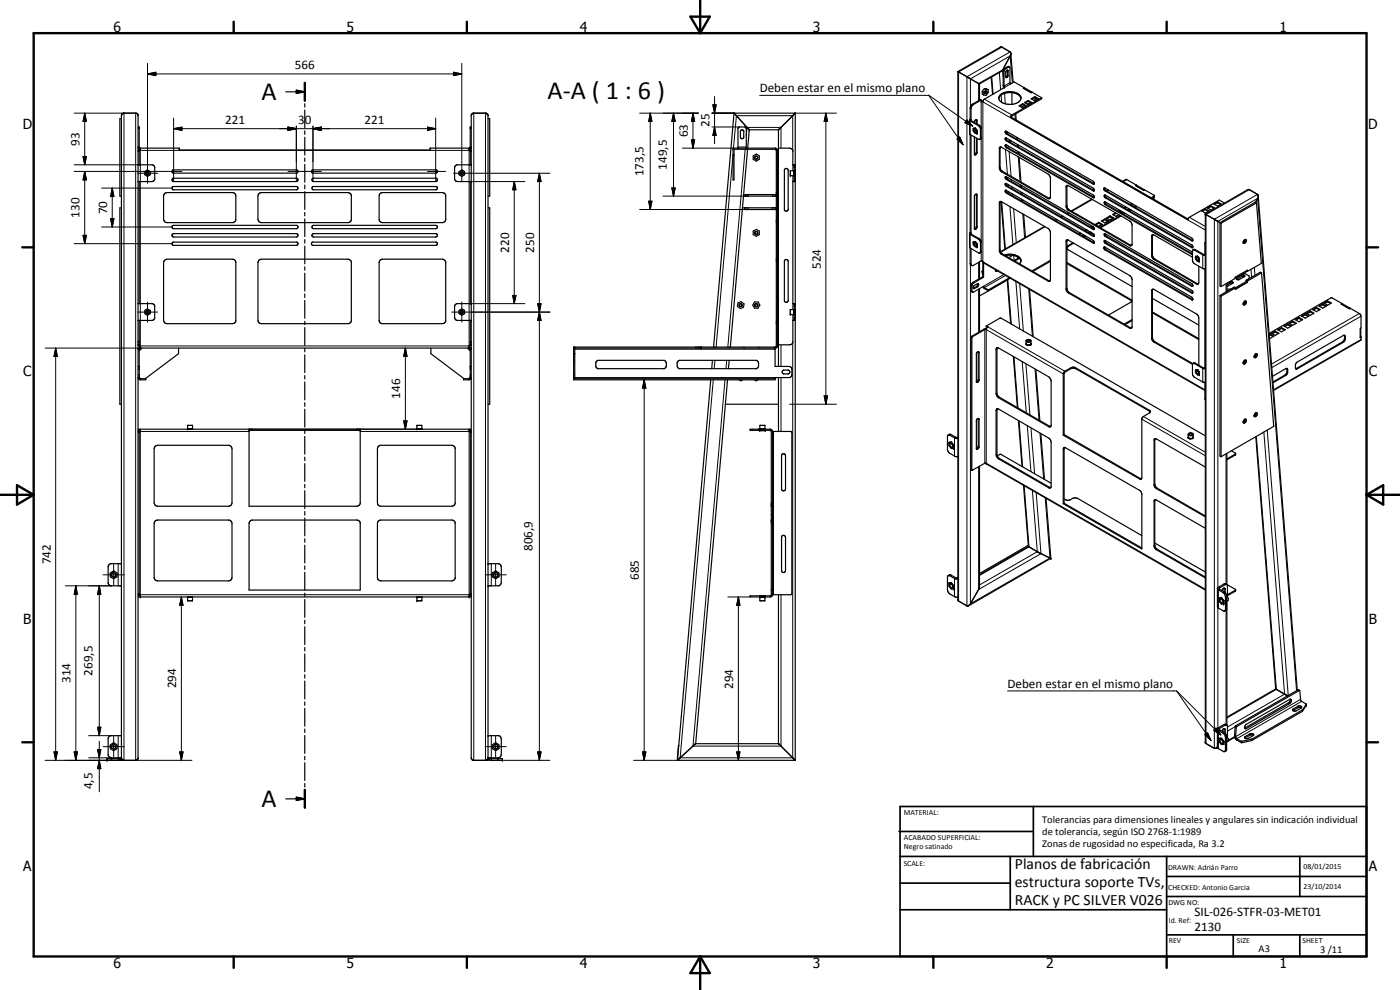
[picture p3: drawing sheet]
<svg xmlns="http://www.w3.org/2000/svg" width="420mm" height="297mm" viewBox="0 0 420 297" stroke-linecap="round" stroke-linejoin="round" font-family="sans-serif">
<defs><g id="words">
<g font-size="7.9">
<text x="164.3" y="29.8">A-A ( 1 : 6 )</text>
<text x="78.4" y="30.1">A</text>
<text x="78.4" y="242.2">A</text>
</g>
<g font-size="4.7">
<text x="304.6" y="260.8">Planos de fabricación</text>
<text x="304.6" y="266.2">estructura soporte TVs,</text>
<text x="304.6" y="271.6">RACK y PC SILVER V026</text>
</g>
<g font-size="4.2">
<text x="34" y="9.6">6</text>
<text x="104" y="9.6">5</text>
<text x="174" y="9.6">4</text>
<text x="244" y="9.6">3</text>
<text x="314" y="9.6">2</text>
<text x="384" y="9.6">1</text>
<text x="6.8" y="38.7">D</text>
<text x="410.6" y="38.7">D</text>
<text x="7" y="112.9">C</text>
<text x="410.8" y="112.9">C</text>
<text x="7" y="187.1">B</text>
<text x="410.8" y="187.1">B</text>
<text x="7" y="261.4">A</text>
<text x="410.8" y="261.4">A</text>
<text x="34" y="290.4">6</text>
<text x="104" y="290.4">5</text>
<text x="174" y="290.4">4</text>
<text x="244" y="290.4">3</text>
<text x="314" y="290.4">2</text>
<text x="384" y="290.4">1</text>
</g>
<g font-size="3.9">
<text x="88.5" y="20.7">566</text>
<text x="228" y="27.6">Deben estar en el mismo plano</text>
<text x="67.6" y="37.1">221</text>
<text x="89.5" y="37.1">30</text>
<text x="109.4" y="37.1">221</text>
<text x="206.4" y="41.2" transform="rotate(-90 206.4 41.2)">63</text>
<text x="212.9" y="38.1" transform="rotate(-90 212.9 38.1)">25</text>
<text x="23.9" y="43.7" transform="rotate(-90 23.9 43.7)">93</text>
<text x="193.1" y="52.9" transform="rotate(-90 193.1 52.9)">173,5</text>
<text x="200.1" y="50.9" transform="rotate(-90 200.1 50.9)">149,5</text>
<text x="23.9" y="65.3" transform="rotate(-90 23.9 65.3)">130</text>
<text x="32.2" y="64.3" transform="rotate(-90 32.2 64.3)">70</text>
<text x="152.8" y="75.8" transform="rotate(-90 152.8 75.8)">220</text>
<text x="160.3" y="75.8" transform="rotate(-90 160.3 75.8)">250</text>
<text x="246.3" y="80.6" transform="rotate(-90 246.3 80.6)">524</text>
<text x="120.1" y="119.6" transform="rotate(-90 120.1 119.6)">146</text>
<text x="159.8" y="165.4" transform="rotate(-90 159.8 165.4)">806,9</text>
<text x="15.2" y="169.3" transform="rotate(-90 15.2 169.3)">742</text>
<text x="191.8" y="174" transform="rotate(-90 191.8 174)">685</text>
<text x="27.7" y="202.7" transform="rotate(-90 27.7 202.7)">269,5</text>
<text x="21.2" y="205" transform="rotate(-90 21.2 205)">314</text>
<text x="52.9" y="206.5" transform="rotate(-90 52.9 206.5)">294</text>
<text x="220" y="206.7" transform="rotate(-90 220 206.7)">294</text>
<text x="302.4" y="206.3">Deben estar en el mismo plano</text>
<text x="27.7" y="236.9" transform="rotate(-90 27.7 236.9)">4,5</text>
<text x="358.5" y="275">SIL-026-STFR-03-MET01</text>
<text x="358.5" y="279.4">2130</text>
</g>
<g font-size="3.1">
<text x="312.7" y="246.8">Tolerancias para dimensiones lineales y angulares sin indicación individual</text>
<text x="312.7" y="250.4">de tolerancia, según ISO 2768-1:1989</text>
<text x="312.7" y="254">Zonas de rugosidad no especificada, Ra 3.2</text>
<text x="377.7" y="285.6">A3</text>
<text x="396.2" y="285.9">3 /11</text>
</g>
<g font-size="2.4">
<text x="271.2" y="244.4">MATERIAL:</text>
<text x="271.3" y="252">ACABADO SUPERFICIAL:</text>
<text x="271.3" y="254.6">Negro satinado</text>
<text x="271.2" y="259.7">SCALE:</text>
<text x="350.6" y="261">DRAWN: Adrián Parro</text>
<text x="391.2" y="260.6">08/01/2015</text>
<text x="350.6" y="267">CHECKED: Antonio Garcia</text>
<text x="391.2" y="266.7">23/10/2014</text>
<text x="350.6" y="271.4">DWG NO:</text>
<text x="350.8" y="276.9">Id. Ref:</text>
<text x="350.8" y="282.8">REV</text>
<text x="371.2" y="282.9">SIZE</text>
<text x="390.9" y="282.9">SHEET</text>
</g>
</g></defs>
<g fill="none" stroke="#000" stroke-width=".35">
<path d="M303.3 16v.6l-2.7 4.8-6.6 3.8M303.3 16l-.2-.4-2.4-1.5-.6 .1-12.6 7.3v158.5l.2 .3 2.6 1.5 .8-.4 2.7-4.7 .2-.6v-36.2M303.3 16l.8 8.8M36.4 35.6h-.4v23.2h.4M36.6 34.2l.4-.2h3.8l.6 .5v193l-.2 .5-.5 .1h-3.5l-.5-.1-.3-.6v-192.7zM41.4 38.1h.4v6l.2 .3h11.8v.6h75.3v-.6h11.8l.2-.3v-6h.3M85.8 27.6h5.7M88.9 27.1l2.6 .5-2.6 .4zM91.5 24.8v5.4M91.5 31.1v1M91.5 33v5.4M91.5 39.2v1.1"/>
<path d="M141.6 34.2l.4-.2h3.9l.6 .7v192.7l-.3 .6-.5 .1h-3.5l-.5-.1-.3-.6v-192.7zM146.5 35.6h.5v23.2h-.5M220.3 34l4.6 4.9M222.3 39.1l.5-.1 .4 .3v2a.53 .53 0 0 1-.5 .3 .53 .53 0 0 1-.5-.5zM224.9 38.9l-.5 5.5M224.9 38.9h8.8M233.6 38.9v6.2h-.3M238.6 34l-4.9 4.9M287.5 21.5h.1M287.6 21.5h.1M287.6 21.5l6.4 3.7M291 36.1l3.1 2 .1 .6-.1 3.1"/>
<path d="M291.2 35.7l-.2 .2v4.3l.2 .2M291.2 35.7l.2 .2M291.4 35.9v.3l2.6 1.5 .4 .5 .1 3.3-.4 .3M292.1 38.5h.7M292.1 38.5l-.1 .1a1.3 1.3 0 0 0 .7 1.4h.5M292.1 38.5h.6M292.1 38.5h.1M292.3 38.9a.43 .43 0 0 1 .6 .2 .43 .43 0 0 1-.3 .6zM292.4 36.7l.3-.6 .4-.2 .1 1.3M292.7 38.5h.1M292.7 38.5l.5 .7M292.7 38.5l.5 .6"/>
<path d="M293 35.9v1.2M293.2 39.1l.1 .2M293.2 40h.1M293.2 39.1v.9M293.2 39.2h.1M294 25.2v4.9M294.5 30.4h.5M294.5 30l-2.8 1.8-.3 .6v3.5M294.5 30v.6h.5v-.2M294.5 30l-.3-.1-2.3 1.3-.6 .7-.1 3.8M294.8 27.6v.6l.5 .3M294.8 27.4l.5 .3"/>
<path d="M295.3 27.7v.8M295.4 26.6l-.5 .6M295.4 26.6h.5M295.4 26.6l.5 .3M295.7 27.6l.3-.3 .2 .2-.4 .6zM295.9 26.9h.7M295.9 26.9l-.6 .8M296.1 26.7l.5 .2M296.6 26.9v.9l-.7 .8-.6-.1M297.5 23.2l.4 5.1M299.8 29.5a3.7 3.7 0 0 1 4.8-1.5l1.2 .6 .6 .9M300.3 28.4a4.7 4.7 0 0 1 5.8 .2 1.83 1.83 0 0 1-1.8 2.6 4.2 4.2 0 0 1-4.5-1.4v-.7z"/>
<path d="M301.7 39.4h.3l26.1 15a.43 .43 0 0 1 .3 .4 .43 .43 0 0 1-.3 .4l-26.1-15-.3-.4zM301.9 21.4l.3-.4 .3 .2v1.6l-.3 .5h-.3l-.1-.3zM301.9 39.4l.1 .5M302 39.9l26.4 15.2M302.1 39.5h-.2M302.3 21v1.5l-.4 .7M302.5 39.7l-.5 .2M302.9 20.1l-1.2 .6-.4 .5v4.7l.2 .3-6.1 3.6-.4 .6M303.2 35.2l53.3 30.7v-.2M303.4 35.1l-.2 .1M303.4 35.1l53.1 30.6M303.7 27.8v3.5"/>
<path d="M304.8 34.1l.2 1.9M305.8 31.7l1.1-.6 1.1 .6-1.1 .7zM306.9 31.4l-.8 .5M306.9 31.4l.9 .5M306.9 31.1v.3M307.3 26.3l-2.9-1.7-1.2 .5-.1-4.8-.6-.4-1.2 .8-.2 .5v4.5l.3 .6M307.3 26.3l-.2 .1 2.3 1.4M307.3 26.3h.1M307.4 31.7l-.9 .4M307.5 30.8l1.1-.7 1.1 .7-1.1 .6zM308.6 30.4l-.9 .5M308.6 30.4l.9 .5"/>
<path d="M308.6 30.1v.3M309.2 30.8l-.9 .4M309.4 29.6l1.2-.6 1.1 .6-1.1 .7zM309.7 27.6l2.9 1.7M309.7 29.8l.9-.5 .9 .5M309.7 27.6l-.3 .2M309.7 27.6l-2.3-1.3-.3 .2 2.3 1.3M309.7 27.6v.1M310.6 29v1.1M310.6 30.1l-.2 .1M310.8 29.4v.6l-.2 .1M312.6 29.3v.3l-9 5.2-.2 .3"/>
<path d="M312.6 29.3l-8.9 5.2-.5 .7M41.4 44.4h.4v5M41.4 44.1l.2 .3M41.4 49.4h4.2l.4 .2 .4 .5v3.7l-.4 .6-4.6 .1M41.8 54.5v36.6M41.8 44.7l.3 .1M42.1 44.4v.7h-.3l.3-.3M43.5 51.4l.9-.3 .7 .5v.7l-1 .6-.6-.6zM49.5 58l.6-.2h19.9l.8 .7v7.5l-.2 .4-.8 .4h-19.9l-.6-.4-.2-.6v-7zM51.8 53.6l37.3-.1 .3 .5-.5 .5h-36.8l-.4-.3zM51.8 51.1l37.3-.1 .3 .6-.3 .3h-37.2l-.3-.3zM51.8 56h37.1h.4l.1 .6-.3 .3h-37.2l-.3-.3z"/>
<path d="M77.8 58l.6-.2h26.3l.7 .7v7.5l-.2 .4-.8 .4h-26.2l-.5-.4-.3-.6v-7zM91.5 41.2v5.3M91.5 47.4v1M91.5 49.3v5.4M91.5 55.5v1.1M91.5 57.5v5.4M93.6 51.1l37.4-.1 .3 .6-.3 .3h-37.2l-.3-.3zM93.7 53.7l.2-.2h37.1l.3 .5-.5 .5h-36.7l-.4-.3zM93.7 56.2l.4-.2h36.7l.4 .2 .1 .4-.3 .3h-37.1l-.2-.2zM114 58.2l.8-.4 18.4 .1 .6 .6-.1 7.7-.9 .6-18.5-.1-.3-.3-.2-.6v-7zM137.9 51.4l.6-.3 .8 .3v1.1l-.6 .4-.8-.4zM140.8 44.4v.7h.3"/>
<path d="M140.8 44.8l.3 .3M141.1 54.5v36.6M141.1 44.7l-.3 .1M141.4 44.4h-.3v5M141.4 44.3l-.1 .1M141.4 49.4h-4.1l-.6 .3-.3 .6v3.3l.3 .6 .6 .3h4.1M220 44.8h12.6l.3 .2v58.9l-.3 .2h-60.4v9.9h60.4v-.7h4.4l.5-.4 .1-.5v-1.6l-.2-.6-.6-.3h-4.2v-5.5M220 46.5h.3M220.3 44.8v9.2h-.3v-9.6h12.6l.5 .3 .2 .3M221.5 44.4v-5.8l.4-.5h1.7l.4 .5v5.8M223.2 58.8h9.8M224.4 44.8l-5.2 59.3"/>
<path d="M226 46.8l1-.6 .9 .6v1l-.9 .5-1-.5zM232.8 58.4v.4M232.9 45.1h.1M233 57.8h.3M233 58.4h-9.4v.4M233.3 45l-.4 .1M233.3 45v.1M233.3 45.1v58.7l-.2 .5-.3 .1h-60.6M233.6 44.4h3.4l.6 .3 .3 .5v4.2h.8M235.5 50.8l.7-.3 .3 .4v12.1l-.5 .4-.6-.4zM238.2 51.2h-1v1.5h1M238.2 51.2v1.5"/>
<path d="M238.2 51.2l.1 .3M238.2 52.7h.1M238.3 49.4v5.1M238.3 51.7v.5M238.3 52.5l-.1 .2M238.7 54.5h-.8v36.6h.8M238.7 51.1v1.8M238.7 52.5h.1M238.7 51.6h.1M238.7 52.3v.1M238.7 51.4v.1M291.2 40.4v29.4"/>
<path d="M291.2 40.4l2.6 1.5 .3-.1M291.4 40.5v29.4M292.4 41.1v5.3M292.7 58.4l.4-.1 .1 .1v9.8a.51 .51 0 0 1-.2 .5 .51 .51 0 0 1-.6 0v-9.9zM293 58.3v9.6l-.6 .8M293 41.4v4.2l-.6 .8M293.2 41.6v4.3l-.4 .5h-.4M300 44.3l.3-.2 .3 .1 14.2 8.3 .4 .9v5.7l-.1 .5h-.6l-14.2-8.3-.4-.8zM300.3 44.1l-.2 6.1 .6 1.1 14 8.1 .4 .1M300.4 44.1l-.2 .1M301.7 57.1h.2l26.2 15a.41 .41 0 0 1 .3 .4 .41 .41 0 0 1-.3 .4l-26.1-14.9-.3-.4zM301.9 55a.45 .45 0 0 0-.2 .5 .45 .45 0 0 0 .3 .4l26.1 15 .3-.2"/>
<path d="M301.9 43.4a.47 .47 0 0 0-.2 .5 .47 .47 0 0 0 .3 .4l26.1 15 .3-.1M301.9 53l26.2 15 .3 .7M301.9 41.4l26.2 15 .3 .7M301.9 43.4l26.2 15.1 .3 .7M301.9 55l26.3 15.1 .2 .6M301.9 53a.45 .45 0 0 0-.2 .5 .45 .45 0 0 0 .3 .3l26.1 15 .3-.1M301.9 41.4l.3 .8 26.2 15M301.9 41.4l-.2 .3 .3 .6 26.1 15 .3-.2M301.9 57.1l.3 .7 26.2 15.1M301.9 43.4l.3 .8 26.2 15M301.9 55l.3 .8 26.2 15M301.9 53l.3 .7 26.1 15"/>
<path d="M303.1 42.1l-.4 .3M303.3 42.2l-.2 .4M305.4 41.3v.6M305.6 43.5v.6M305.7 45.6l.1 .6M305.8 47.2l.6 7.4M306.5 55.6v.6M306.7 57.8v.5M306.9 59.9v.6M320.3 55.6l-.1 6.3 .5 .9 18.9 10.8M320.3 55.6l19 10.9 .5 1-.1 6.1M320.3 55.6l-.4 .4v6l.6 1 18.7 10.7 .5-.1"/>
<path d="M327.6 59.7l-6.1 3.6M331.3 56.5l.3-.1 26.1 15 .3 .8-.3 .1-26.1-15-.3-.4zM331.4 58.6l.3-.1 26 15a.4 .4 0 0 1 .3 .4 .4 .4 0 0 1-.3 .4l-26-14.9zM331.5 56.4l.3 .7 26.2 15.1M331.6 58.5l.2 .7 26.2 15M332.5 56.9l-.5 .3M336.9 54.4l1.2-.6 2.9 1.7M340.8 55.7l2.3 1.3M340.8 55.7l5.6 2.9v.5M341 55.5l-.2 .2M341 55.5l2.4 1.4M346.1 59.3v.4"/>
<path d="M346.3 59.1v.7M346.4 59.1l-.7 .4M346.4 58.8l-.9 .6M377.6 58.7l-.2-.4-2.5-1.4h-.5l-12.7 7.4M377.6 58.7l-.8 2M377.6 58.8l11.7 148.3M36.4 62.4h-.4v58.9h.4M49.3 78.1l.8-.3h19.7l.8 .3 .2 .5v17.8l-.2 .3-.8 .4h-19.7l-.6-.2-.4-.8v-17.3zM51.8 67.7l37.1-.1a.51 .51 0 0 1 .5 .5 .51 .51 0 0 1-.5 .5h-36.8l-.4-.2zM51.8 70.2l37.1-.1a.51 .51 0 0 1 .5 .5 .51 .51 0 0 1-.5 .5h-36.8l-.4-.2zM51.8 72.7l37.3-.1a.5 .5 0 0 1 .3 .6 .5 .5 0 0 1-.5 .4h-36.8l-.4-.2zM77.7 78.1l.7-.3h26l.7 .2 .3 .6v18l-1 .5h-26l-.6-.2-.4-.8v-17.3z"/>
<path d="M91.5 63.8v1M91.5 65.7v5.3M91.5 71.9v1M91.5 73.8v5.4M93.6 72.7l37.4-.1a.51 .51 0 0 1 .3 .6 .51 .51 0 0 1-.5 .4h-36.9l-.4-.2zM93.7 67.9l.4-.3h36.7a.51 .51 0 0 1 .5 .5 .51 .51 0 0 1-.5 .5h-36.7l-.4-.2zM93.7 70.4l.4-.3h36.7a.51 .51 0 0 1 .5 .5 .51 .51 0 0 1-.5 .5h-36.7l-.4-.2zM114 78.1l.8-.3h18l.8 .3 .2 .5v17.8l-.2 .3-.8 .4h-18l-.6-.2-.4-.8v-17.3zM146.5 62.4h.5v58.9h-.5M222.8 62.4h10.2M223.6 62.4v.5h9.4M226 69.3l1-.5 .9 .5v1.1l-.9 .5-1-.5z"/>
<path d="M232.7 62.4v.5M233 77.8h.3M233 66.8h.3M235.5 78.1l.5-.2 .5 .4v12a.6 .6 0 0 1-.5 .4 .6 .6 0 0 1-.6-.4zM291 70.1l2.7 1.7 .4 .4 .1 .6-.1 3.1M291.2 74.4v5l.6 .3 .3-.1 2.4-1.3 .3 .1 .2 4.6M291.2 74.4l2.5 1.5h.4M291.2 69.8l-.2 .2v4.3l.2 .1M291.2 69.8l.2 .1M291.4 74.5v4.9l.2 .2M291.4 69.9v.3l2.5 1.4 .5 .7 .1 3.3-.4 .3M292.4 72.9a.53 .53 0 0 1 .5 .3 .53 .53 0 0 1-.1 .6l-.5-.5z"/>
<path d="M292.6 72.5l.1 .1M292.6 72.5l-.6 .2a1.3 1.3 0 0 0 .7 1.4l.6-.1-.1-.8-.5-.6M292.7 72.6h.1M292.7 72.6l.5 .6M293.2 73.2v.1M293.2 73.2l.1 .2M294 78.6v5M295 78.7l66.6 38.5M295.2 78.9v4.3M300 60.5h.6l13.9 8 .4 .5 .3 .8v14.1l-.1 .5h-.4l-14.3-8.2-.2-.3-.3-.6zM300.3 60.5l-.2 14.5 .3 .8 14.7 8.5M300.4 60.5l1.2 14.3"/>
<path d="M301.4 76.5a4.1 4.1 0 0 1 5 1.4l-.1 .8-.3 .5M301.7 76.7a4 4 0 0 1 4.7 1.4v.2M303.9 76.6l-1.1 .7M305.8 77.3l-1.5 .9M306 77.5l-1.5 .8M307.2 64.3l.6 6.9M313.5 67.9l-13.2 7.6M315.2 78.1l-5.5 3.2M315.2 78.4l-5.2 3M317.1 65.8l-.5 .3M318.9 64.8l-.5 .3M320.1 72.1h.5l18.4 10.6 .6 .6 .2 .6v14.1l-.2 .5-.4 .1-18.9-11-.4-.7z"/>
<path d="M320.2 78.8l19.4 11.3v.4l-.2 .2-6.7 3.8M320.2 79.1l19.4 11.3M320.3 72l-.1 14.7 .4 .8 19 10.9M320.7 63.8l-.5 .3M322 72.9l-1.4 .8-.4 .5M322.2 73l-1.6 .9a.54 .54 0 0 0-.4 .5 .54 .54 0 0 0 .4 .6l19.2 11M324.2 69.9l-.4 .3M324.5 70l-.5 .3M325.2 70.5l-.4 .3M325.4 70.6l-.5 .2M325.7 70.7l-.5 .3M325.9 70.9l-.5 .3"/>
<path d="M326 68.9l-.5 .3M326.3 69l-.5 .3M327 69.5l-.5 .2M327.1 69.5l-.4 .3M327.4 69.7l-.4 .3M327.7 69.8l-.5 .3M327.8 67.9l-.5 .2M327.9 68.1l.4 .2M327.9 68.1l-.3 .2M327.9 67.9v.2M328.3 68.7h.1M328.4 68.7h-.1"/>
<path d="M328.7 67.4l1.1-.7 1.1 .7-1.1 .6zM329.8 67l.9 .5M329.8 67l-.9 .5M329.8 66.7v.3M330.5 67.4l-.9 .5M330.5 66.3l1.2-.6 1.1 .6-1.1 .6zM331.3 74.2l.2-.1 26.2 15.1a.4 .4 0 0 1 .3 .4 .4 .4 0 0 1-.3 .4l-26.1-15-.3-.4zM331.4 70.1l26.4 15 .2 .8h-.3l-26-14.9zM331.5 72.1l26.2 15a.41 .41 0 0 1 .3 .4 .41 .41 0 0 1-.3 .4l-26-14.9-.3-.4zM331.5 74.1l.3 .7 26.2 15.1M331.6 70.1l.4 .7 26 15M331.6 60.6l.2 .6 26.1 15"/>
<path d="M331.6 72.1l.4 .8 26 14.9M331.7 65.9l.9 .5M331.7 65.9l-.9 .5M331.7 65.7v.2M332.1 65.4l1.1-.6 1.1 .6-1.1 .7zM332.4 66.3l-.9 .5M333.2 65.1l-.9 .5M333.2 65.1l.8 .5M333.2 64.8v.3M333.9 65.5l-.9 .5M334.8 63.8l-.9 .5 1.2 .7 .8-.5M335 64l-.8 .5"/>
<path d="M335.7 64.4l-.8 .5M336.1 63.1l-.3 .1 1.1 .7 .3-.1M336.2 64.7l-6.1 3.5M336.3 63.2l-.3 .2M336.5 64.8l-6.2 3.6M337.1 63.7l-.3 .1M337.5 63.9l-.5 .3M337.7 64.1l-.4 .2M337.9 62.1l-.6 .3M338.1 62.2l-.5 .3M338.8 62.7l-.4 .2M339 62.7l-.5 .3"/>
<path d="M339.3 62.9l-.5 .3M339.5 63l-.5 .3M339.6 61l-.4 .3M339.8 61.2l-.4 .3M340.7 61.7l-.4 .3M341.1 61.9l-.5 .2M341.3 62l-.5 .3M346 70.4l-.1 6.1 .5 1.1 13.3 7.5M357.9 75.8l-26.2-15.2a.43 .43 0 0 0-.3 .4 .43 .43 0 0 0 .3 .4l26.2 15M357.9 77.2l-11.5-6.7-.4-.1-.3 .2-.1 6.2 .5 1 13.3 7.5 .4-.5v-4.9M358 75l3.2 1.6 .5-.1M358 75l-.1 3.1 .3 .8 2.8 1.7h.7"/>
<path d="M358 75l.7-.1 2.6 1.5 .3-.1M359.1 77.3h.4l.2 .7a.52 .52 0 0 1-.6-.1 .52 .52 0 0 1 0-.6zM359.3 76.9l-.5 .1a1.32 1.32 0 0 0 .6 1.4h.5M359.3 76.9l.1 .1M359.3 76.9h.1M359.4 76.9h.1M359.4 76.9l.5 .7v.7M359.4 77l.5 .5M359.4 76.9v.1M359.9 77.5v.2M359.9 77.5v.1M359.9 78.3v.1"/>
<path d="M360.6 63.3l1.1-.6 1.2 .6-1.2 .6zM361.6 76.3l.1 .1M361.7 64.3v158.5l.2 .3 2.5 1.4h.5l.5-.4M361.7 62.7v.2M361.7 64.3l4.4 2.5M361.7 62.9l-.9 .5M361.7 62.9l.9 .5M361.7 72.6l-.1 3.7M362.3 62.4l1.1-.7 1.1 .7-1.1 .6zM363.4 62l-.9 .5M363.4 62l.9 .5M363.4 61.7v.3"/>
<path d="M364.3 61.2l1.1-.7 1.1 .7-1.1 .6zM365.4 60.8l-.9 .5M365.4 60.8l.9 .5M365.4 60.5v.3M366.1 66.8l.4 .2M366.1 66.8v19l.4 .2M366.5 67v19M367.5 60.9l-1.6-.9-9 5.2-.4 .5M373.3 72.2l.5-.4 .2 .3-.1 .5-.5 .5-.3-.4zM373.5 71.9v.4l-.4 .3M373.7 71.8l-.1 .7-.5 .4M376.8 60.7l.3 .2"/>
<path d="M376.8 60.7l-10.7 6.1M377.1 60.9l1.4 18.1-4.2 2.4M377.1 60.9l-10.6 6.1M41.4 91.1h4.2l.4 .1 .4 .5v3.8l-.4 .5-4.6 .1M41.8 96.1v7.4M43.5 93.1l.6-.3 .9 .3 .1 .9-1 .5-.6-.5zM91.5 80.1v1M91.5 82v5.3M91.5 88.2v1.1M91.5 90.1v5.4M91.5 96.4v1M91.5 98.3v5.3"/>
<path d="M137.9 93.1l.6-.3 .8 .3v1l-.6 .4-.8-.4zM141.1 96.1v7.4M141.4 91.1h-4.1l-.6 .3-.3 .5v3.4l.3 .6 .6 .2h4.1M221.5 90.9l1-.4 .8 .7-.2 1-.9 .4-.9-.7zM226.5 90.6h1l.5 1-.5 .9h-1.1l-.5-1zM233 97.1h.3M238.2 92.9h-1v1.5h1M238.2 92.9v1.5M238.2 94.4h.1M238.2 92.9l.1 .2M238.3 94.1l-.1 .3M238.3 91.1v5"/>
<path d="M238.3 92.8l-.1 .1M238.3 93.3v.6M238.7 96.1h-.8v6.6l-.1 .4-.8 .4h-3.4M238.7 92.7v1.8M238.7 94.1h.1M238.7 93.2v.1M238.7 94h.1M238.7 93.1h.1M293.4 85.1l-.1 .7-1.2 .7M293.4 85.1l-1.1 .6-.2 .8M293.4 85.1a.57 .57 0 0 1 .3 .5 .57 .57 0 0 1-.4 .5l-1 .5-.2-.1M294 86.6v13"/>
<path d="M294.7 81.4l.3 .2M294.8 81.7l.2 .6M295 83l-3.3 2-.3 .6v1.7l.5 .4 .4-.1 2.9-1.7 .1 .3 1.3 .8M295 86l.3 .5 1.3 .7v-.2M295 83l.2 .2M295 81.1l-.2 .1M295.2 83.2l-3.3 1.9-.2 .6v1.7l.1 .2M296 97.8l4-2.3h.5l61.2 35.3M296 97.8l.5 .3-.5 .8h-.4l-3.9 2.4v39.8M296 97.8l.3 .5M296.1 98.7l-.8 .1-3.9 2.3v39.8l.3 .2M298.7 80.9l.1 .4"/>
<path d="M298.8 81.3h.6M299.1 81.2l-.3 .1M302.3 84l1 13.2M302.9 83.4l-6.3 3.6M303.1 83.5l-9.1 5.3M309 86.8l1.1 14.2M339.8 95.9l-2.4 1.3M339.8 96.2l-2.2 1.2M345.9 93.6l13.9 8M345.9 93.9l13.9 8M345.9 89.5l13.9 8M346 86.8l-.1 14.5 .1 .6 .6 .6 11.4 6.6"/>
<path d="M361.6 80.6v29.8M366.1 88.6l4.3-2.4 .3 .2-4.2 2.5M366.1 88.6l.4 .3M366.1 88.6v48.2l.4 .2M366.5 88.9v48.1M368.2 85v2.5M368.2 85.1l1-.6 .9 .3-.2 .2-1.7 1M368.2 87.1h.6M369.9 85l-.6-.1-1.1 .6M370.4 86.1l.3 .3M370.4 86.1v.1M370.4 86.1l-.9 .6h-1.3"/>
<path d="M371.1 83.4l1.7-.9 .7 .1v.3l-1.5 .9a.54 .54 0 0 1-.6 .1 .54 .54 0 0 1-.3-.5zM371.2 83.8h-.1M373.1 82.8v.4M373.4 90.5l.4-.2a.64 .64 0 0 1 .1 .8 .64 .64 0 0 1-.8 .3zM373.4 81.9l1.5 .9v.8l-.9 .5 .3 .2M373.5 83l-.8-.1-1.5 .9M373.5 90.4v.4l-.4 .3M373.7 90.3a.84 .84 0 0 1-.6 1.1M374 84.1v.1M374 84.1l.3 .2M374.2 81.4h.1M374.2 81.2v.2l-3.5 2.1"/>
<path d="M374.3 84.6v.1M374.3 84.3v.4l-3.6 2M374.3 84.3l-3.6 2.1M374.3 84.7l-3.6 2.1v-.4M374.3 81.4v-.3l-3.6 2.1v.4l-4.2 2.4M374.3 84.3v.4M378.6 81.9l-4.3 2.4M378.6 81.9l3.7 46-15.8 9.1M378.6 81.9l-.4-.2-4.2 2.4M381.6 100l1.1-.6 1.1 .6-1.1 .6zM382.7 99.6l-.9 .5M382.7 99.6l.9 .5"/>
<path d="M382.7 99.4v.2M383.4 98.9l1.2-.6 1.1 .6-1.1 .7zM384.6 98.6l-.9 .5M384.6 98.6l.9 .5M384.6 98.3v.3M385.3 97.8l1.1-.6 1.2 .6-1.2 .7zM386.4 97.2v.3M386.4 97.5l-.8 .5M386.4 97.5l.9 .5M386.8 97l1.1-.7 1.2 .7-1.2 .6zM387.9 96.6l-.9 .5M387.9 96.6l.9 .5"/>
<path d="M387.9 96.3v.3M388.7 95.9l1.1-.7 1.1 .7-1.1 .7zM389.8 95.5l-.9 .6M389.8 95.5l.9 .6M389.8 95.2v.3M390.6 94.8l1.1-.7 1.1 .7-1.1 .7zM391.7 94.4l-.9 .6M391.7 94.4l.9 .6M391.7 94.1v.3M392.1 94l1.1-.7 1.1 .7-1.1 .6zM393.2 93.6l-.9 .5M393.2 93.6l.9 .5"/>
<path d="M393.2 93.3v.3M393.9 92.9l1.2-.7 1.1 .7-1.1 .6zM395.1 92.5l-.9 .5M395.1 92.5l.8 .5M395.1 92.2v.3M395.8 91.8l1.1-.7 1.2 .7-1.2 .7zM396.9 91.4l-.8 .5M396.9 91.4l.9 .5M396.9 91.1v.3M397.3 90.9l1.1-.6 1.2 .6-1.2 .7zM398.4 90.6l-.9 .5M398.4 90.6l.9 .5"/>
<path d="M398.4 90.3v.3M402.8 91.1l-.3 .1 2.4 1.4 .3-.1M402.8 91.1l-3.3-1.8-18.6 10.7M402.8 91.1l2.3 1.4M405.2 92.5l2.8 1.6 .4 .5 .1 3.8-.3 .2v2.7M408.4 98.5v2.6M41.4 113.3h.4l.3 .3h1.7v.4l-1.9-.1zM41.4 109.9h.4M41.5 103.5h.1M41.5 103.5l.6 .3M41.8 103.5h-.3M41.8 103.5l.3 .3"/>
<path d="M41.8 113.2l.4 .4M42.1 103.8v.6M42.1 104.4l-.3 .4v8.5M42.1 104.1l-.3 .1-.4 .6M42.1 104.4h98.7M42.6 104.4l-.8 .9M53.6 104.4v1.7l-10 7.5M91.5 104.5v1.1M91.5 106.5v5.3M91.5 112.7v1M91.5 114.6v5.4M129.3 104.4v1.7l10 7.5"/>
<path d="M140.3 104.4l.8 .9M140.8 103.8v.6M140.8 104.4l.3 .4v8.5M140.8 104.1l.3 .1 .3 .4M141.1 113.3h.3M141.1 109.9h.3M141.1 113.3l-.3 .3h-1.7v.4h1.7l.6-.5M141.1 103.5h.3M141.1 103.5l-.3 .3M141.1 113.2l-.4 .4M141.4 103.5l-.6 .3M172.2 113.6h60.4"/>
<path d="M172.2 106.1h.3M172.5 104.4v9.2M178.9 108.5l.5-.4h19.9l.6 .7 .1 1-.2 .4-.5 .4h-19.9l-.5-.4zM203.5 108.4l.4-.3h23.1l.6 .7 .1 1-.2 .4-.5 .4h-23.1l-.7-.6v-1.2zM210.5 104.1v.3M213.3 114l-10 114.1M213.8 108.1l-.2 2.5M214.2 104.1l6.1-70.1h18.4v194.1M218.3 114l-9.5 109.1M218.9 108.1l-.3 2.5M221.8 114l.5 .3 .5-.3M226.4 114l.5 .3 .6-.3"/>
<path d="M233.6 103.5v6.4M233.6 113.3v16.2M233.6 103.5l-.3 .2M234.9 111.3l.2-.3h1.5a.6 .6 0 0 1 .5 .6 .6 .6 0 0 1-.5 .6h-1.5l-.3-.4zM293.3 105.7h.5v8.5l-.5 .6-.3-.2v-8.5zM293.6 105.5v8.5l-.6 .6M299.1 104.4h.6l15 8.7 .6 .6 .2 .6v13.3l-.2 .4h-.6l-15-8.7-.5-.4-.3-.8v-13.3zM299.3 104.3l-.1 13.9 .3 .5 15.7 9.3M304.1 107l1.2 15.3M307.9 102.3v1.1l.5 .2M307.9 103.1l.4 .4h.7M308.2 102.2a.51 .51 0 0 1 .6-.3 .51 .51 0 0 1 .3 .5 .52 .52 0 0 1-.5 .2 .52 .52 0 0 1-.4-.4z"/>
<path d="M309 103.5l.1 .1M309.1 103.5l-.5 .2M309.3 103.4v.1M309.4 103.4h-.1M309.4 102.4a.83 .83 0 0 1-1.4-.2l.5-.3 .8 .1 .1 1.3M309.4 103.3v.1M309.4 103.3l-.3 .2M309.5 103.1l-.2 .4-.9 .2-.5-.4M309.5 103.2l-.1 .1M310.9 110.9l1.2 15.3M357.9 109.3l-11.8-6.8-.3-.5-.2-14.9 .3-.3 .5 .1 12.8 7.4 .3 .3 .3 .8v14.2M358 109.1h.5l2.5 1.4 .7 .1"/>
<path d="M358 109.1l.6-.2 2.6 1.5h.5M358 109.1l-.1 .3 .1 3.3 .5 .5 2.6 1.5h.6M359.1 111.3l.4 .1 .2 .7a.54 .54 0 0 1-.6-.2 .54 .54 0 0 1 0-.6zM359.3 110.9l-.5 .2a1.32 1.32 0 0 0 .6 1.4l.5-.1M359.3 110.9l.1 .1M359.4 111h.1M359.4 111l.5 .6v.8M359.4 111l.5 .5M359.9 111.5v.2M359.9 111.5v.3M359.9 112.4h.1M361.6 114.7l.1 5.3"/>
<path d="M373.4 108.2l.3-.2a.48 .48 0 0 1 .4 .4 .48 .48 0 0 1-.3 .6l-.3 .2-.3-.1v-.6zM373.5 108.1v.4l-.4 .3M373.7 108l-.2 .8-.4 .3M376.7 106.3l.3-.2a.48 .48 0 0 1 .4 .4 .48 .48 0 0 1-.3 .6l-.3 .2h-.3zM376.8 106.2v.4l-.4 .3M377 106.1l-.1 .5-.5 .5M381.2 100.2l-.3 .2M381.2 100.2l1.1 .6-1.1 .7-.2-.1M381.2 100.5l-.3 .1M381.2 100.5l.9 .5M381.2 100.2v.3M386.2 110.5v1l-.3 .8-3.9 2.3"/>
<path d="M386.2 110.5l-4.3 2.4M386.2 110.5l.2 .2a1.71 1.71 0 0 1-.2 1.7l-4.2 2.5M403.4 100.6a1.78 1.78 0 0 1-.5 2l-14.1 8M403.4 100.6l-14.2 8.1-.4 .7v1.2M403.4 100.6l.2 .1a1.73 1.73 0 0 1-.5 2l-13.9 8-.4-.1M408.4 101.1h.1M408.4 101.1l-.2 .2M408.5 101.1l-.2 1.1-26.1 14.9M408.5 101.1l-.3 .2M41.4 128.8h100M41.4 129.1h.7M41.8 129.5v48.9"/>
<path d="M42.1 128.8v.7h-.7M46.5 134l.8-.4h21.3l.6 .3 .4 .7v16.3l-.2 .6-.8 .4h-21.3l-.7-.3-.3-.7v-16.3zM56.3 128.7v-1.1h1.5v1.1M56.3 128.7h1.5M56.3 128.7l-.1 .1M56.5 128.7v.1M56.9 128.7l-.2 .1M57.2 128.7l.1 .1M57.6 128.7l-.1 .1M57.7 128.7h.1M74.7 129.1h33.4M74.7 128.8v23.1h32.4l.6-.3 .4-.5v-22.3"/>
<path d="M91.5 120.8v1.1M91.5 122.8v5.3M91.5 129v1M91.5 130.9v5.4M91.5 137.2v1M91.5 139.1v5.3M113.5 134l.7-.4h21.4l.8 .4 .2 .4v16.7l-.2 .4-.8 .4-21.5-.1a.95 .95 0 0 1-.8-.9v-16.3zM125.1 128.7v-1.1h1.5v1.1M125.1 128.7h1.5M125.1 128.7l-.1 .1M125.3 128.7l.1 .1M125.7 128.7l-.2 .1"/>
<path d="M126 128.7l.1 .1M126.4 128.7v.1M126.6 128.7v.1M140.8 128.8v.7h.6M140.8 129.1h.6M141.1 129.5v48.9M217.7 121.3h15.9M225.1 128.8h6l.7 .5v49.3l-.5 .5h-6.2v-.3h6l.4-.2v-49.3l-.4-.2h-6zM227.6 128.8v.3M228 129.2h1.5M228 128.8v-1.2h1.6v1.2M228 128.7h1.6"/>
<path d="M228 129.2h.1M228 129.1v.1M228.3 128.7l-.1 .1M228.5 128.7l.2 .1M228.7 129.2h.1M228.8 129.1v.1M228.8 129.1l.1 .1M229.1 128.7l-.2 .1M229.3 128.7l.1 .1M231.8 129.5h5.6l.2 .3v48.3l-.2 .3h-5.6M234.6 136.4l.7-.3 .4 .6v10.2a.59 .59 0 0 1-.6 .4 .59 .59 0 0 1-.5-.6zM284.6 130.6l.7-.3 1.6 .9h.6"/>
<path d="M285.1 133.1a.68 .68 0 0 1 .7 .4 .68 .68 0 0 1-.1 .7 .82 .82 0 0 1-.6-1.1zM285.5 132.7h.1M285.5 132.7l.1 .1M285.6 132.8h-.8a1.6 1.6 0 0 0 .8 1.8l.5-.1M285.6 132.8l.5 .6M286.1 133.4v1.1M286.1 133.4l.1 .3M286.2 134.4l-.1 .1M287.5 131.5h-.9l-1.7-1-.4 .1-.2 .4 .1 4.2a2.8 2.8 0 0 0 2.1 1.6l1 .2M293.3 125.7l.4-.1 .1 .1v8.5l-.6 .6-.2-.2v-8.4zM293.6 125.6v8.4l-.6 .7M299.1 122.7h.6l15.2 8.8 .3 .4 .3 .7v13.3l-.2 .4h-.6l-15.3-8.9-.5-1v-13.3z"/>
<path d="M299.3 136.8l1.1-.5 15.1 8.7M299.3 122.6l-.1 13.9 .4 .8 15.8 9M305.6 126.2l1.1 13.8M312.4 130.1l1.1 13.8M315.2 128h.2M319.1 130.6l22.9 13.1 .3 .1 .3-.2M319.1 130.6v-18.5l.5-.7 1.8-1 .8-.2 23 13.1-.1 .5-2 1.2-.4 .6-.1 18M319.3 134.3l.5 .1 22.5 13 .4 .7v16.6l-23.6-13.6v-16.4zM319.4 130.4l23.2 13.2M319.4 130.4l-.3 .2M319.4 134.2v16.8M345.2 123.6l-22.4-13-1.2-.1-2.2 1.4v18.5"/>
<path d="M346.6 131.6l-.2 .4v13.6l.2 .6 .4 .4 14.7 8.5M346.6 131.6l15.1 8.5M346.7 131.6l-.1 13.6 .2 .8 14.9 8.8M356.6 131.1l-.1 .3 .7 .3 .8-.1M356.6 130.3a.91 .91 0 0 1 1.5-.1v1.1M356.6 130.3a.85 .85 0 0 0 1.5 0M356.6 130.3l.1 1.1M356.6 131.4l1.2 .2M356.6 131.4h.1M356.7 131.4l.3 .3M357 130.1l.8 .1a.41 .41 0 0 1-.5 .4 .41 .41 0 0 1-.3-.5zM358.1 131.2l-.1 .4"/>
<path d="M358.1 131.3l-.9 .4M358.1 131.3l-.1 .3M368.2 136.1v39.3M369.5 135.3l1.3 .8M370.8 136.1l-2.6 1.6M370.8 136.1l-.1 .4-2.5 1.5M373.5 125.9v.3l-.4 .3M373.5 125.8h.4l.1 .4-.6 .8-.3-.4zM373.7 125.7a.9 .9 0 0 1-.6 1.1M376.7 124l.4-.2a.64 .64 0 0 1 .1 .8 .64 .64 0 0 1-.8 .3zM376.8 124v.3l-.4 .3M376.9 131.1l6 75.6"/>
<path d="M377 123.9l-.1 .4-.5 .5M46.6 156.3l.7-.3h21.3l.6 .3 .4 .7v16.3l-.4 .8-.6 .2h-21.3l-.7-.2-.3-.8v-16.3zM75.1 156.3l.7-.3h31.3l.6 .3 .4 .5v20.2h-33.4v-20zM91.5 145.3v1M91.5 147.2v5.4M91.5 153.5v1.1M91.5 155.4v5.4M113.5 156.4l.7-.4h21.4l.6 .3 .4 .5v16.7l-.2 .4-.8 .4h-21.4l-.5-.2-.4-.8v-16.3zM231.5 151.9h.3M231.5 156h.3M291.7 141.1l3.9-2.2 .4 .1 .2 .3 65.5 37.7M307.2 145.6l1.4 18.4"/>
<path d="M313.9 149.5l1.5 18M319.4 149.7a2.04 2.04 0 0 0 2.7-.2h1.3l19.3 11.2M319.4 151l-.3 .1M319.4 151l23.3 13.4M346.7 149.9l-.1 13.7 .2 .8 14.9 8.7M361.7 158.5l-14.7-8.5-.3-.1-.3 .2 .1 14.2 .4 .5 14.8 8.6M33.2 171.8l.8-.4 1 .4v1.3l-.8 .5-1-.5zM36.4 169.1h-3l-.6 .2-.3 .6v5.3l.7 .6h3.2M41.4 179.1h100M41.4 178.8h.7M41.4 178.4h.7v.7M56.2 179.1l.1 .1"/>
<path d="M56.3 179.2v1.1h1.5v-1.1M56.3 179.2h1.5M56.5 179.1v.1M56.7 179.1l.2 .1M57.3 179.1l-.1 .1M57.5 179.1l.1 .1M57.7 179.2h.1M91.5 161.6v1.1M91.5 163.6v5.3M91.5 169.8v1.1M91.5 171.7v5.4M91.5 178v1"/>
<path d="M91.5 179.9v5.4M125 179.1l.1 .1M125.1 179.2v1.1h1.5v-1.1M125.1 179.2h1.5M125.4 179.1l-.1 .1M125.5 179.1l.2 .1M126.1 179.1l-.1 .1M126.4 179.1v.1M126.6 179.1v.1M140.8 178.8h.6M141.4 178.4h-.6v.7M146.5 169.1l3.4 .1 .5 .9v4.7l-.2 .6-.5 .4h-3.2"/>
<path d="M147.9 171.8l.7-.4 1 .4v1.3l-.7 .5-1-.5zM228 178.7l1.6 .1M228 178.7v.1M228 179.1v1.2h1.6v-1.2M228 179.2h1.6M228 178.7l.1 .1M228.2 179.1l.1 .1M228.7 179.1l-.2 .1M228.8 178.7v.1M228.9 178.7l-.1 .1M228.9 179.1l.2 .1M229.4 179.1l-.1 .1"/>
<path d="M229.6 178.7l-.1 .1M231.5 177h.3M233.6 178.4v44.7M234.6 160.9a.61 .61 0 0 1 .7-.2 .61 .61 0 0 1 .4 .5v10a.59 .59 0 0 1-.5 .6 .59 .59 0 0 1-.6-.6zM284.6 172.7l.5-.2 1.8 .9h.6M285.1 175.3a.62 .62 0 0 1 .7 .3 .62 .62 0 0 1-.2 .8 .89 .89 0 0 1-.5-1.1zM285.5 174.9h.1M285.6 174.9l.5 .7M285.6 174.9l-.8 .1a1.54 1.54 0 0 0 .8 1.7h.5M286.1 175.6v1.1M286.1 175.6l.1 .3M286.2 176.6l-.1 .1"/>
<path d="M287.5 173.7a3.2 3.2 0 0 1-2.4-.9l-.5-.1-.3 .4 .1 4.3 .7 .8 1.5 .9 .9 .1M308.6 163.6l-14.6 8.5M308.6 164h.1M308.6 164l-14.6 8.4M308.7 164l2.9 1.7 3.8 1.8M315.4 167.5l-24.7 14.2M346.6 162.9l15.1 8.7M366.2 179.7a.73 .73 0 0 1 .7 .4 .73 .73 0 0 1-.1 .8 .8 .8 0 0 1-.6-1.2zM366.5 179.4l-.7 .1a1.6 1.6 0 0 0 .8 1.8l.7-.2M366.5 179.4l.1 .1M366.5 179.4h.1M366.6 179.4v.1"/>
<path d="M366.6 179.4l.6 .8M366.6 179.5l.7 .8v.8M366.8 177.2l.2-.5 .5-.3 .2 1.4M367.3 176.4l.1 1.1M368.1 178.9l.3 .3M368.2 175.4l2.6 1.6M368.2 175.4l-.5-.3-.3 .1-2 1.3v5.5l.3 .5 1.8 .8 .3-.4-.1-4.3-.5-.7-1.8-1.2M368.2 175.4l.2 3.8M368.2 175.4l-.3-.1-2 1.1 .1 .4a3 3 0 0 1 2.1 1.6v4.4l-.5 .5M368.4 179.2a.76 .76 0 0 1-.3 1.3M370.8 177l-.1 .4-2.3 1.3M370.8 177l-2.4 1.4"/>
<path d="M91.5 186.1v1.1M91.5 188v5.4M91.5 194.3v1M91.5 196.2v5.3M367.2 180.2v.1M367.3 181.1h-.1M368.2 180.4v37.2M91.5 202.4v1.1M91.5 204.3v5.4M91.5 210.6v1M91.5 212.5v5.4M91.5 218.7v1.1"/>
<path d="M366.8 219.4l.2-.5 .5-.3 .2 1.4M367.3 218.6l.1 1.2M368.2 217.6l-.5-.3-.3 .1-2 1.3v5.5l.3 .4 1.8 .9 .3-.5-.1-4.2-.5-.7-1.8-1.3M368.2 217.6l.2 3.7M368.2 217.6h-.5l-1.8 1.1 1.7 1.2 .5 .7v4.4l-.5 .5M373.8 217.6l13.5-7.8a.76 .76 0 0 1 .3 .7 .76 .76 0 0 1-.6 .6l-13.2 7.6-.3-.3zM382.9 206.7v.1M382.9 206.7l-14.7 8.5M382.9 206.8h.1M383 206.8l3.4 2M387.2 209.8l-.4 1-13.3 7.6M387.9 212.9l1.6-1a.7 .7 0 0 1 1.1 .4l-1.6 1a.7 .7 0 0 1-1.1-.4z"/>
<path d="M390 207.2l-18.8 10.8-.4 3M390 207.1l.3 3 1.7 1.1v.5l-1.1 1.7-15.3 8.8-3 .6-1.6-.8-.5-.8M390 207.1v.1M390 207.1l-.4-.1-18.8 10.8-.3 3.1M390.6 212.4l-.9-.1-1.7 .9M392 211.3l-1.1 1.7-15.2 8.8-3.2 .6-1.3-.7-.4-.7M33.2 223.4l.8-.5 1 .5v1.3l-.8 .5-1-.5zM35.9 227.4l-.4 .2h-3.4v.5h3.4l.7-.3 .2-.4M36.4 220.7h-3.2l-.7 .8v5.3l.9 .6h3M85.8 239.7h5.7M88.9 239.2l2.6 .5-2.6 .5zM91.5 220.7v5.4"/>
<path d="M91.5 226.9v1.1M91.5 228.9v5.3M91.5 235.1v1M91.5 237v5.4M146.5 227.4l.2 .4 .7 .3h3.4v-.5h-3.4l-.4-.2M146.5 220.7h3.2l.5 .4 .2 .6v4.7l-.2 .6-.8 .4h-2.9M147.9 223.4l.7-.5 1 .5v1.3l-.7 .4-1-.4zM203.3 228.1h35.4M203.7 223.6l-.4 4.5M233.7 223.1h-25l-5.4 5M233.7 223.1l5 5M365.4 224.2l-.5 .3"/>
<path d="M365.9 221.6l-.1 .1a1.52 1.52 0 0 0 .8 1.7h.6M365.9 221.5v.1M366.1 222l.1-.1a.73 .73 0 0 1 .7 .4 .73 .73 0 0 1-.1 .8l-.6-.4zM366.5 221.5l.1 .1M366.5 221.5l-.6 .1M366.5 221.5h.1M366.6 221.5h.1M366.6 221.5v.1M366.6 221.6l.7 .9-.1 .8M367.2 223.4h.1M367.2 222.4h.1M367.3 223.3l-.1 .1"/>
<path d="M367.3 223.2l-.1 .1M368.1 221a.89 .89 0 0 1 .5 .8 .89 .89 0 0 1-.5 .8M368.2 222.6h-.1M370.5 220.9v.3M370.5 220.9l.3 .1M370.5 221.2l-2.4 1.4M376.2 220.6l-.9-.1-1.7 1M376.2 220.6v-.3l-.2-.2-.9 .1-1.4 .8-.2 .2 .2 .3M376.2 220.6l-1.7 1-.8-.1"/>
<circle cx="44.3" cy="52" r=".52"/>
<circle cx="138.6" cy="52" r=".51"/>
<circle cx="227" cy="47.3" r=".41"/>
<circle cx="227" cy="69.9" r=".41"/>
<circle cx="44.3" cy="93.6" r=".51"/>
<circle cx="138.6" cy="93.6" r=".51"/>
<circle cx="222.3" cy="91.5" r=".41"/>
<circle cx="227" cy="91.5" r=".41"/>
<circle cx="34.1" cy="172.5" r=".68"/>
<circle cx="148.8" cy="172.5" r=".66"/>
<circle cx="34.1" cy="224.1" r=".68"/>
<circle cx="148.8" cy="224" r=".67"/>
</g>
<g fill="none" stroke="#000" stroke-width=".3">
<path d="M44.3 19v36M138.6 19v35.5M300.7 14.1l-13 7.5v158.7M302.5 19.9l.2 .2M303.1 15.6l-12.9 7.4v158.8M22.3 34h14.9v194.1h-23.7M25.4 34l.5 2.4h-1zM25.4 34v15.4M40.7 34v194.1h16.9M41.4 38.6h.4M44.3 22.2l2.5-.5v1zM44.3 22.2h94.3"/>
<path d="M52.1 38.6l2.5-.5v1zM52.1 38.6h78.7M52.1 35.4v19.1M86.4 38.1l2.5 .5-2.5 .5zM88.9 37.8v16.7M93.9 38.6l2.5-.5v1zM93.9 37.8v16.7M128.3 38.1l2.5 .5-2.5 .5zM130.8 35.4v19.1M136.1 21.7l2.5 .5-2.5 .5zM141.1 38.6h.3M142.2 34v194.1"/>
<path d="M145.7 34v194.1h19.3M192 34h17.6M195.1 34l.6 2.4h-1zM195.1 34v28.9M202.1 34l.5 2.4h-1zM202.1 34v24.8M208 34l.5 2.4h-1zM208 34v10.4M213.7 34h6.6M213.7 38.1h8.2M213.9 31.5h1l-.5 2.5zM214.4 38.1l.5 2.5h-1z"/>
<path d="M214.4 29v14.1M228 28.6h50.7l10.3 14.8M238.7 34h12.3M247.9 34l.5 2.4h-1.1zM247.9 34v87.3M278.7 28.5l13.2 9.3M290.2 36l1.7 1.8-2.3-1zM291.2 32.5l.2 .1M291.4 35.9v.3l-.2 .1v4.1M291.9 31.2l.2 .2M293 36.1l.2 .1M293.9 37.6l-.2 .1"/>
<path d="M294.5 30.6v8l-.3 .1M294.9 27.2l-.1 .4M295.4 29.8l8.3 4.7v.3M295.9 26.6l.2 .1M297.6 23.1l.5 5.1M299.9 21.8l.4 5.1M300.4 28.5l.2 2.2M301.1 23l-.2-2-7.2 4.1v5.1M301.1 21.2l.2 .1M301.3 26.3h.1M301.4 20.6l.3 .1M301.5 28l.2 3.2"/>
<path d="M302.3 22.5l.2 .1M302.3 21.1l.2 .2M302.4 39.7l.1 .5M303.1 24.8l-1.8 1-.2-.1M303.3 25.2l-1.8 1M303.8 24.9l-.6-8.1-12 6.9v8.4M304.6 34.2l.1 1.7M22.3 51.4h21.8M22.3 49.4h19.8M24.9 46.9h1l-.5 2.5zM25.4 51.4l.5 2.6h-1zM25.4 51.4v21.7"/>
<path d="M30.5 56.4h21.1M33.7 56.4l.5 2.6h-1zM33.7 56.4v11.7M41.3 52h6M41.4 44.1h.4M41.4 45.5h.4M42.1 45.1h98.7v58.7h-98.7zM44.4 51.4h10.2M86.4 51.4h10M128.3 51.4h5.5M136.1 52h28.9M140.8 54.5h16.7"/>
<path d="M141.1 44.1h.3M141.1 45.5h.3M154.3 54.5l.5 2.4h-.9zM154.3 54.5v36.6M161.9 52l.5 2.5h-1zM161.9 52v176.1M201.6 56.4h1l-.5 2.4zM204.8 44.4h15.2M207.5 42h1l-.5 2.4zM220 46.4l-5.1 57.7M220.1 44.4l.9-9.7h16.9v10.3M221.5 44.1h2.5"/>
<path d="M223.6 44.8l-5.2 59.3M224 40.8l.2-2.6h10.2v6.2M224.6 58.4v.4h-25.6M226.9 46.8a.5 .5 0 0 0-.4 .6 .5 .5 0 0 0 .6 .4 .5 .5 0 0 0 .4-.6M231.8 58.4v.4M232.6 44.4v.4M233 58.8h.3M233 55.5l.3 .4M233 51.1l.3 .3M233 46.5l.3 .4M233.6 45.1v58.4M237.9 49.4v1.8"/>
<path d="M237.9 52.7v1.8M238.3 53.6h.4M238.3 50.3h.4M287.2 41.7l.8-.6 1 2.3zM293 45.6l.2 .1M293 58.4l.2 .1M294.2 41.4l.3-.1v31.3l-.3 .2M300.1 44.4l-.2 .2M300.1 50.2l-.2 .1M300.9 51.4l-.3 .2M301.7 44.8l.6 7.4M302.2 53.7l-.2 .1"/>
<path d="M302.2 40.1l-.2 .1M302.2 57.8l-.2 .2M302.2 44.2l-.2 .1M302.2 42.2l-.2 .1M302.2 55.8l-.2 .1M302.4 53.3l.1 .5M302.6 55.4v.6M302.7 43.9l.1 .6M302.8 57.5v.6M302.8 45.5l.6 7.4M303 42.2v.4M303.5 53.9l.1 .6"/>
<path d="M303.7 56v.6M303.9 58.2v.6M305.1 41.2l.1 .6M305.3 43.3v.6M305.5 45.5v.6M305.6 47l.5 7.5M306.2 55.5l.1 .5M306.4 57.6l.1 .6M306.6 59.7l.1 .6M314.7 59.4l-.2 .2M320.2 56l-.3 .1M327.9 59.9l-6.2 3.5"/>
<path d="M328.3 57.1l-.2 .2M328.3 55.1l-.2 .1M328.3 59.2l-.2 .1M331.8 57.1l-.2 .2M332 59.2l-.3 .2M332.7 57.1l-.5 .2M338.2 53.9l-1.1 .6M346.4 58.8v.3M374.9 56.9l-13 7.5v158.7M377.4 58.3l-13 7.5v158.7M22.3 73.1h29.3M24.9 70.6h1l-.5 2.5z"/>
<path d="M30.5 68.1h21.1M33.2 65.6h1l-.5 2.5zM194.7 60.4h1l-.6 2.5zM224.6 62.4v.5h-32.6M226.9 69.4a.5 .5 0 0 0-.4 .5 .5 .5 0 0 0 .4 .5l.4-.2 .2-.4M231.7 62.4v.5M233 65.8h.3M233 78.8h.3M233 73.5l.3 .3M233 69l.3 .3M291.2 79.1l.2 .1M291.2 79.4v101.7l23.9-13.7-1.4-18"/>
<path d="M291.4 69.9v.3l-.2 .2v4M293 67.9l.2 .2M293.7 78.7v5M293.9 71.6l-.2 .2M294.2 75.5l.3-.1v2.9M295 78.8l.2 .1M300.1 60.8l-.2 .2M300.1 75l-.2 .1M300.6 60.5l1.1 14.2M300.9 76.2l-.3 .1M303.1 62l.9 11.4M304.2 62.6l.8 10.2"/>
<path d="M304.2 76.7l.2 1.4M305.3 77.1l.1 .5M306.9 64.2l.6 7.2M313.6 68l-13.3 7.7M317.3 65.9l-.5 .3M319.1 64.9l-.5 .3M320.2 61.7l-.3 .1M320.2 72.3l-.3 .2M320.6 73.7v.2M320.9 63.9l-.5 .2M320.9 62.9l-.3 .2M328.3 68.7l-.2 .1"/>
<path d="M328.3 72.8l-.2 .1M328.3 70.7l-.2 .2M331.8 74.8l-.2 .2M332 70.8l-.3 .2M332 61.3l-.3 .1M332 72.9l-.3 .1M339.2 73.5l-.2 .2M345.9 76.5l-.3 .1M345.9 70.8l-.3 .1M346.6 77.7l-.2 .2M356.9 65.2l4.8 2.7M357.9 72.1l-.2 .2"/>
<path d="M357.9 76.2l-.2 .1M357.9 74.2l-.2 .1M358.7 74.9l-.2 .2M361.2 76.3l-.2 .2v4.1M361.6 73.1h.1M361.7 69l-66.7-38.4v47.9l66.6 38.5M41.3 93.6h6M44.3 90.6v6M135.6 93.6h29.4M138.6 90.6v6M140.8 91.1h16.7M153.9 88.6h.9l-.5 2.5z"/>
<path d="M161.4 91.1h1l-.5 2.5zM161.4 91.1h1l-1 5h1zM161.9 93.6l.5 2.5h-1zM222.3 91.1l-.5 .3a.49 .49 0 0 0 .5 .6 .49 .49 0 0 0 .5-.5M226.6 91.1a.51 .51 0 0 0 0 .8 .51 .51 0 0 0 .8 0v-.7M233 96.1h.3M237.9 91.1v1.8M237.9 94.4v1.7M238.3 95.3h.4M238.3 91.9h.4M291.4 87.1l.3 .1M291.4 85.7l.3 .2"/>
<path d="M292 84.7l.3 .2M292.3 86.4l.2 .2M293.1 86l.2 .1M293.7 86.7v13M294.8 81.2v.5M295.3 98.8l.3 .1v40.1M296.5 98.1l23.1 13.3v.3M299.1 81.2l.2 .1M301.3 82.4l-6.1 3.5M301.7 82.7l-6.3 3.6v.3M302.5 83.9l1 13.4M304.9 84.5l1.1 14.2"/>
<path d="M306 85.1l1.1 14.2M308.7 86.7l1.1 14.2M314.7 84.2l-.2 .1M320.2 86.5l-.3 .2M320.9 87.8l-.3 .1M339.2 98.3l-.2 .2M339.4 89.9v.2M345.9 87.1l-.3 .2M357.9 85.8l-.2 .1M357.9 89.8l-.2 .2M357.9 87.8l-.2 .1M359.3 85.1l-.2 .1"/>
<path d="M367.9 85.1v2.5M369.1 84.6v.4M371.2 83.4v.4M372.6 82.5v.5M373.3 82.9v.2M375.4 80.8l.2 2.4M376.5 80.3l.1 2.3M408 94.1l-26.4 15.2M408.5 94.9l-26.8 15.4M13.5 104.4h28.6M16.7 104.4l.5 2.5h-1zM16.7 104.4v123.7"/>
<path d="M41.4 112.4h.4M41.4 110.8h.4M41.4 102.4h.4M41.4 104.8h.4M42.1 113.6v.4M121.7 104.4l.5 2.5h-1.1zM121.7 104.4v24.4M140.8 113.6v.4M141.1 112.4h.3M141.1 110.8h.3M141.1 102.4h.3M141.1 104.8h.3"/>
<path d="M172.2 104.8h.1M172.2 113.3h.1M172.5 104.8h60.1M172.5 104.1v.3M172.5 113.3h60.1M193.3 114l.5 2.5h-1zM193.3 114v114.1M208.8 104.1v.3M214.2 104.1l.3 .3M214.6 108.1l-.3 2.5M217.6 114l-9.6 109.9h26.4v-45.5M218.1 108.1l-.2 2.5"/>
<path d="M218.7 104.1l.3 .3M223.2 104.1l.4 .3M227.7 104.1l.3 .3M232.2 104.1l.3 .3M233 100.5l.3 .3M234.4 103.5v6.4M234.4 113.3v16.2M237.9 102.9v124.5h-33.8l10-113.4M247.3 118.8h1.1l-.5 2.5zM291.4 101.3l.3 .1M291.7 100.9l.2 .1M293.6 105.7l.2 .1"/>
<path d="M293.6 113.8l.2 .2M299.2 104.7l-.3 .1M299.2 118l-.3 .1M299.9 119.2l-.2 .1M304.3 107.1l1.2 15.3M306.8 108.5l1.2 15.4M307.9 109.1l1.2 15.4M309.5 103.1h.1M310.6 110.7l1.2 15.4M319.4 112.1l-.3 .1-23.1-13.3v40.1l65.7 37.8M321.4 110.4v.2M322.8 110.4v.2"/>
<path d="M345.9 101.3l-.3 .2M346.6 102.5l-.2 .2M358.7 109l-.2 .1M361.2 110.4l-.2 .1v4.1M361.6 119.6l.1 .1M385.6 112.5l.3 .1M386.2 111.5l.2 .1M386.2 110.8l.2 .2M389.1 110.5l.2 .2M402.9 102.6l.2 .1M403.5 101.6l.2 .1M403.5 100.9l.2 .1"/>
<path d="M408.5 101.9l-26.3 15M41.4 129.8h.4M74.7 129.5h-32.6v48.9h98.7v-48.9h-32.7M74.7 128.8h50.1M75.8 128.8v.3M107.1 128.8v.3M121.1 126.3h1.1l-.5 2.5zM141.1 129.8h.3M225.8 128.8l-.3 .3M228.5 128.8v.3M231.1 128.8v.3M231.5 129.5h.3"/>
<path d="M232.1 129.5v48.9M237 121.3h14M285.4 130.4l-.3 .2M286.8 131.2l-.3 .2v5.4M293.6 125.7l.2 .2M293.6 133.9l.2 .1M293.7 140v36.9l18.7-10.8-1.4-18.3M299.2 123l-.3 .1M299.2 136.3l-.3 .1M299.9 137.5l-.2 .2M305.8 126.3l1.1 13.8M308.3 127.7l1.1 13.8"/>
<path d="M309.4 128.4l1.1 13.8M312.1 129.9l1.1 13.8M315 127.9l-.3 .1M319.4 134.6l-.3 .1M342.7 125.8l19 10.9M343.1 125l18.6 10.7M345 123.1v.3M346.6 132l-.2 .1M358.2 131.1v.1M367.9 136.2v39.1M370.7 136.2v.3M377.1 130.9l6 75.9-14.9 8.6"/>
<path d="M379.3 129.6l6.2 78.7-17.1 9.8M380.3 129l6.3 79.7M231.5 150.9h.3M231.5 157h.3M231.8 154.3l-.3 .3M291.4 140.8l.3 .1M307.4 145.7l1.4 18.4-14.8 8.6M309.8 147.2l1.5 18.3-17.3 10M315 146.2l-.3 .1M342.2 143.6l-.2 .1M346.6 150.3l-.2 .1M346.6 145.2l-.2 .2"/>
<path d="M347.3 146.5l-.3 .1M19.6 175.8h13.8M22.8 175.8l.4 2.5h-.9zM22.8 175.8v52.3M29.8 175.8l.5 2.5h-1zM29.8 175.8v44.9M30.9 172.5h6.4M34.1 169.3v6.3M35.5 169.1v6.7M41.4 178.1h.4M54.4 179.1l.5 2.5h-1zM54.4 179.1v49"/>
<path d="M141.1 178.1h.3M145.6 172.5h6.3M147.4 169.1v6.7M148.7 169.3v6.3M218.4 179.1h6.7M221.6 179.1l.5 2.5h-1zM221.6 179.1v49M225.2 178.8l-.1 .1M229.7 178.8l-.3 .3M285.4 172.6l-.3 .2M286.8 173.4l-.3 .2v5.4M346.6 163.6l-.2 .1"/>
<path d="M347.3 164.8l-.3 .1M365.5 176.3v-109.9l11.9-6.9 11.7 147.8M365.7 176.2l.3 .2v.4l-.3 .2v5.5M367.4 176.6l.3 .2M367.4 175.2l.3 .2M367.4 177.6l-.3 .2M368.1 178.9l-.3 .2M370.7 177.1v.3M365.5 182.3v36.2M367.9 183.1v34.3M368.1 182.7l-.3 .2M29.3 218.2h1l-.5 2.5z"/>
<path d="M302.4 207.3h50.7l10.3 14.9M353.1 207.3l13.3 13.2M364.3 219.1l.6-.7 1.5 2.1zM364.9 218.4l1.5 2.1-2.1-1.4zM365.7 218.4l.3 .2v.4l-.3 .2v5.4M367.4 217.4l.3 .2M367.4 218.7l.3 .2M367.4 219.8l-.3 .2M370.7 218.1l-2.3 1.3M370.7 218l.3 .2M370.8 217.8l.4 .2M373.7 218.4l.4 .2"/>
<path d="M386.7 210.9l.3 .2M388.1 212.7v.4M389.5 211.9v.4M389.6 207l.4 .2M390.3 209.8l-19.5 11.2M390.6 210.4l-19.4 11.3v.3M390.9 213v.4M392 211.3v.4M16.2 225.6h1l-.5 2.5zM22.3 225.6h.9l-.4 2.5zM26.6 227.4h6.8M26.6 220.7h6.8"/>
<path d="M29.3 224.9h1l-.5 2.5zM29.8 228.1l.5 2.5h-1zM29.8 222.4v15.2M30.9 224h6.4M32.1 227.6v.5M33.4 227.6v.5M33.6 227.6v.5M34.1 220.9v6.3M35.5 220.7v6.7M35.5 227.6v.5M53.9 225.6h1l-.5 2.5zM145.6 224h6.3"/>
<path d="M147.4 220.7v6.7M147.4 227.6v.5M148.7 220.9v6.3M149.3 227.6v.5M149.5 227.6v.5M150.8 227.6v.5M161.4 225.6h1l-.5 2.5zM190.1 228.1h13.2M192.8 225.6h1l-.5 2.5zM203.3 227.1h.1M221.1 225.6h1l-.5 2.5zM361.6 220.4l.8-.6 1 2.4z"/>
<path d="M368.1 224.8l-.3 .2M368.1 221l-.3 .2M370.5 221l-1.9 1.1M372.5 222.4v.4M372.7 222.4v.4M373.7 221v.4M375.1 220.2v.4M375.6 221.8v.4M375.7 221.8v.4"/>
</g>
<g fill="#000">
<circle cx="224.9" cy="38.9" r=".18"/>
<circle cx="292.6" cy="38.5" r=".18"/>
<circle cx="292.8" cy="38.5" r=".18"/>
<circle cx="293.2" cy="39.1" r=".18"/>
<circle cx="293.2" cy="39.2" r=".18"/>
<circle cx="293.3" cy="39.3" r=".18"/>
<circle cx="293.3" cy="39.9" r=".18"/>
<circle cx="141.4" cy="54.5" r=".18"/>
<circle cx="141.4" cy="49.4" r=".18"/>
<circle cx="221.5" cy="44.4" r=".18"/>
<circle cx="224" cy="44.4" r=".18"/>
<circle cx="233.3" cy="45.1" r=".18"/>
<circle cx="237.2" cy="52.7" r=".18"/>
<circle cx="238.2" cy="52.7" r=".18"/>
<circle cx="238.2" cy="51.2" r=".18"/>
<circle cx="238.7" cy="52.9" r=".18"/>
<circle cx="238.7" cy="51.1" r=".18"/>
<circle cx="238.7" cy="52.4" r=".18"/>
<circle cx="238.7" cy="52.5" r=".18"/>
<circle cx="238.7" cy="52.3" r=".18"/>
<circle cx="238.7" cy="51.6" r=".18"/>
<circle cx="238.7" cy="51.4" r=".18"/>
<circle cx="293.2" cy="40" r=".18"/>
<circle cx="303.3" cy="42.2" r=".18"/>
<circle cx="341" cy="55.5" r=".18"/>
<circle cx="343.4" cy="56.9" r=".18"/>
<circle cx="292.1" cy="72.6" r=".18"/>
<circle cx="292.6" cy="72.5" r=".18"/>
<circle cx="292.7" cy="72.6" r=".18"/>
<circle cx="292.8" cy="72.6" r=".18"/>
<circle cx="293.2" cy="73.2" r=".18"/>
<circle cx="293.2" cy="74" r=".18"/>
<circle cx="293.2" cy="73.3" r=".18"/>
<circle cx="293.3" cy="73.3" r=".18"/>
<circle cx="293.3" cy="74" r=".18"/>
<circle cx="358.8" cy="76.9" r=".18"/>
<circle cx="359.3" cy="76.9" r=".18"/>
<circle cx="359.4" cy="76.9" r=".18"/>
<circle cx="359.4" cy="77" r=".18"/>
<circle cx="359.9" cy="78.4" r=".18"/>
<circle cx="359.9" cy="77.5" r=".18"/>
<circle cx="359.9" cy="78.3" r=".18"/>
<circle cx="359.9" cy="77.6" r=".18"/>
<circle cx="361.7" cy="64.3" r=".18"/>
<circle cx="141.4" cy="96.1" r=".18"/>
<circle cx="141.4" cy="91.1" r=".18"/>
<circle cx="237.2" cy="94.4" r=".18"/>
<circle cx="238.2" cy="94.4" r=".18"/>
<circle cx="238.7" cy="94.5" r=".18"/>
<circle cx="238.7" cy="92.7" r=".18"/>
<circle cx="238.7" cy="94" r=".18"/>
<circle cx="238.7" cy="94.1" r=".18"/>
<circle cx="238.7" cy="93.3" r=".18"/>
<circle cx="238.7" cy="93.1" r=".18"/>
<circle cx="238.7" cy="92.8" r=".18"/>
<circle cx="402.8" cy="91.1" r=".18"/>
<circle cx="405.1" cy="92.5" r=".18"/>
<circle cx="41.8" cy="113.3" r=".18"/>
<circle cx="42.1" cy="104.4" r=".18"/>
<circle cx="140.8" cy="104.4" r=".18"/>
<circle cx="141.1" cy="113.3" r=".18"/>
<circle cx="172.2" cy="104.4" r=".18"/>
<circle cx="172.2" cy="109.1" r=".18"/>
<circle cx="172.2" cy="104.1" r=".18"/>
<circle cx="172.2" cy="112.4" r=".18"/>
<circle cx="210.5" cy="104.4" r=".18"/>
<circle cx="210.5" cy="104.1" r=".18"/>
<circle cx="309.4" cy="103.2" r=".18"/>
<circle cx="358.8" cy="111" r=".18"/>
<circle cx="359.3" cy="110.9" r=".18"/>
<circle cx="359.4" cy="111" r=".18"/>
<circle cx="359.9" cy="111.5" r=".18"/>
<circle cx="359.9" cy="112.4" r=".18"/>
<circle cx="359.9" cy="111.6" r=".18"/>
<circle cx="359.9" cy="111.8" r=".18"/>
<circle cx="359.9" cy="111.7" r=".18"/>
<circle cx="41.8" cy="129.5" r=".18"/>
<circle cx="56.3" cy="128.7" r=".18"/>
<circle cx="108.1" cy="128.8" r=".18"/>
<circle cx="108.1" cy="129.1" r=".18"/>
<circle cx="125.1" cy="127.6" r=".18"/>
<circle cx="125.1" cy="128.7" r=".18"/>
<circle cx="141.1" cy="129.5" r=".18"/>
<circle cx="228" cy="129.2" r=".18"/>
<circle cx="228" cy="128.7" r=".18"/>
<circle cx="229.6" cy="128.7" r=".18"/>
<circle cx="229.6" cy="129.2" r=".18"/>
<circle cx="284.8" cy="132.7" r=".18"/>
<circle cx="285.4" cy="132.7" r=".18"/>
<circle cx="285.5" cy="132.7" r=".18"/>
<circle cx="285.6" cy="132.8" r=".18"/>
<circle cx="286.1" cy="134.5" r=".18"/>
<circle cx="286.1" cy="133.4" r=".18"/>
<circle cx="286.2" cy="133.5" r=".18"/>
<circle cx="286.2" cy="134.4" r=".18"/>
<circle cx="296" cy="139" r=".18"/>
<circle cx="41.8" cy="178.4" r=".18"/>
<circle cx="42.1" cy="179.1" r=".18"/>
<circle cx="56.3" cy="179.2" r=".18"/>
<circle cx="125.1" cy="179.2" r=".18"/>
<circle cx="140.8" cy="179.1" r=".18"/>
<circle cx="141.1" cy="178.4" r=".18"/>
<circle cx="146.5" cy="169.1" r=".18"/>
<circle cx="146.5" cy="175.8" r=".18"/>
<circle cx="228" cy="178.7" r=".18"/>
<circle cx="228" cy="179.2" r=".18"/>
<circle cx="228.1" cy="178.7" r=".18"/>
<circle cx="228.7" cy="178.7" r=".18"/>
<circle cx="228.9" cy="178.7" r=".18"/>
<circle cx="229.5" cy="178.7" r=".18"/>
<circle cx="229.6" cy="179.2" r=".18"/>
<circle cx="229.6" cy="178.7" r=".18"/>
<circle cx="284.8" cy="174.9" r=".18"/>
<circle cx="285.4" cy="174.8" r=".18"/>
<circle cx="285.5" cy="174.9" r=".18"/>
<circle cx="285.6" cy="174.9" r=".18"/>
<circle cx="286.1" cy="175.6" r=".18"/>
<circle cx="286.1" cy="176.7" r=".18"/>
<circle cx="286.2" cy="175.7" r=".18"/>
<circle cx="286.2" cy="175.9" r=".18"/>
<circle cx="286.2" cy="176.6" r=".18"/>
<circle cx="315.4" cy="167.5" r=".18"/>
<circle cx="365.9" cy="179.4" r=".18"/>
<circle cx="366.5" cy="179.4" r=".18"/>
<circle cx="366.6" cy="179.5" r=".18"/>
<circle cx="366.6" cy="179.4" r=".18"/>
<circle cx="125.1" cy="180.3" r=".18"/>
<circle cx="367.2" cy="180.1" r=".18"/>
<circle cx="367.2" cy="181.2" r=".18"/>
<circle cx="367.2" cy="181.1" r=".18"/>
<circle cx="367.2" cy="180.2" r=".18"/>
<circle cx="367.3" cy="180.3" r=".18"/>
<circle cx="367.3" cy="181.1" r=".18"/>
<circle cx="389.7" cy="206.9" r=".18"/>
<circle cx="392" cy="211.7" r=".18"/>
<circle cx="32.1" cy="228.1" r=".18"/>
<circle cx="32.1" cy="227.6" r=".18"/>
<circle cx="146.5" cy="227.4" r=".18"/>
<circle cx="146.5" cy="220.7" r=".18"/>
<circle cx="150.8" cy="227.6" r=".18"/>
<circle cx="150.8" cy="228.1" r=".18"/>
<circle cx="366.6" cy="221.6" r=".18"/>
<circle cx="367.2" cy="222.3" r=".18"/>
<circle cx="367.2" cy="222.4" r=".18"/>
<circle cx="367.3" cy="222.5" r=".18"/>
</g>
<g fill="none" stroke="#000" stroke-width=".71">
<path d="M10.1 9.9h400v277.1h-400zM70.1 6.5v3.4M140.1 6.5v3.4M207.2 5h5.8l-2.9 4.9zM210.1 0v9.9M280.1 6.5v3.4M350.1 6.5v3.4M91.5 24.8v5.4M6.7 74.2h3.4M410.1 74.2h3.5M.1 148.5h10M5.1 145.6l5 2.9-5 2.9z"/>
<path d="M410.1 148.5h10M410.1 148.5l5-2.9v5.8zM6.7 222.7h3.4M91.5 237v5.4M410.1 222.7h3.5M70.1 287v3.4M140.1 287v3.4M210.1 287v10M210.1 287l2.9 5h-5.8zM280.1 287v3.4M350.1 287v3.4"/>
</g>
<g fill="none" stroke="#000" stroke-width=".51">
<path d="M269.8 249.5h40.3M270.1 242h140v45h-140zM270.1 257h140M303.2 257v16M310.1 242v15M350.1 257v30M390.1 257v12M270.1 265h33.1M270.1 273h80M350.1 269h60M350.1 263h60M350.1 280.5h60"/>
<path d="M370.1 280.5v6.5M390.1 280.5v6.5"/>
</g>
<g fill="#000">
<path d="M25.4 34l.5 2.4h-1zM44.3 22.2l2.5-.5v1zM52.1 38.6l2.5-.5v1zM86.4 38.1l2.5 .5-2.5 .5zM88.9 27.1l2.6 .5-2.6 .4zM93.9 38.6l2.5-.5v1zM128.3 38.1l2.5 .5-2.5 .5zM136.1 21.7l2.5 .5-2.5 .5zM195.1 34l.6 2.4h-1zM202.1 34l.5 2.4h-1zM208 34l.5 2.4h-1zM213.9 31.5h1l-.5 2.5z"/>
<path d="M247.9 34l.5 2.4h-1.1zM290.2 36l1.7 1.8-2.3-1zM24.9 46.9h1l-.5 2.5zM25.4 51.4l.5 2.6h-1zM33.7 56.4l.5 2.6h-1zM154.3 54.5l.5 2.4h-.9zM161.9 52l.5 2.5h-1zM201.6 56.4h1l-.5 2.4zM207.5 42h1l-.5 2.4zM214.4 38.1l.5 2.5h-1zM287.2 41.7l.8-.6 1 2.3zM24.9 70.6h1l-.5 2.5z"/>
<path d="M33.2 65.6h1l-.5 2.5zM194.7 60.4h1l-.6 2.5zM153.9 88.6h.9l-.5 2.5zM161.4 91.1h1l-.5 2.5zM161.9 93.6l.5 2.5h-1zM16.7 104.4l.5 2.5h-1zM121.7 104.4l.5 2.5h-1.1zM193.3 114l.5 2.5h-1zM247.3 118.8h1.1l-.5 2.5zM121.1 126.3h1.1l-.5 2.5zM22.8 175.8l.4 2.5h-.9zM29.8 175.8l.5 2.5h-1z"/>
<path d="M54.4 179.1l.5 2.5h-1zM221.6 179.1l.5 2.5h-1zM29.3 218.2h1l-.5 2.5zM364.9 218.4l1.5 2.1-2.1-1.4zM16.2 225.6h1l-.5 2.5zM22.3 225.6h.9l-.4 2.5zM29.3 224.9h1l-.5 2.5zM29.8 228.1l.5 2.5h-1zM53.9 225.6h1l-.5 2.5zM161.4 225.6h1l-.5 2.5zM192.8 225.6h1l-.5 2.5zM221.1 225.6h1l-.5 2.5z"/>
<path d="M361.6 220.4l.8-.6 1 2.4zM88.9 239.2l2.6 .5-2.6 .5z"/>
</g>
<use href="#words"/>
</svg>
